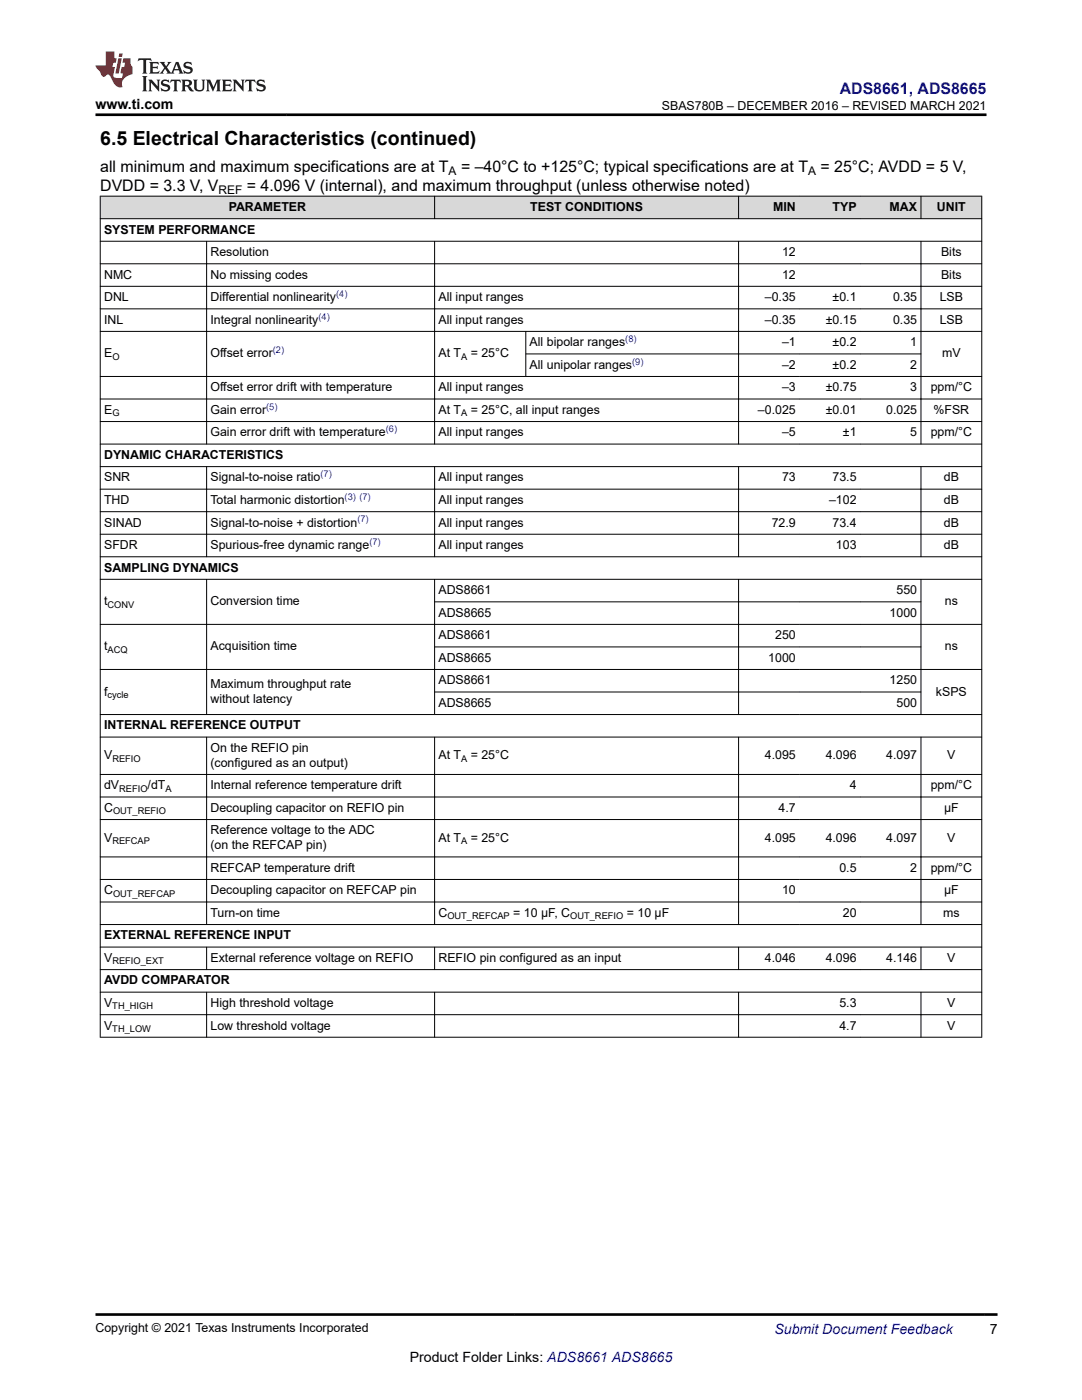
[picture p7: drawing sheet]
<svg xmlns="http://www.w3.org/2000/svg" width="216mm" height="279mm" viewBox="0 0 216 279" stroke-linecap="round" stroke-linejoin="round" font-family="sans-serif">
<defs><g id="words">
<text font-size="3.9" x="20" y="28.8">6.5 Electrical Characteristics (continued)</text>
<text font-size="3.2" fill="#00f" x="167.6" y="18.7">ADS8661, ADS8665</text>
<g font-size="3.2">
<text x="20" y="34.3">all minimum and maximum specifications are at T</text>
<text x="92" y="34.3">= –40°C to +125°C; typical specifications are at T</text>
<text x="163.7" y="34.3">= 25°C; AVDD = 5 V,</text>
<text x="20" y="38.1">DVDD = 3.3 V, V</text>
<text x="49.3" y="38.1">= 4.096 V (internal), and maximum throughput (unless otherwise noted)</text>
</g>
<g font-size="2.8">
<text x="19.1" y="21.8">www.ti.com</text>
<text x="197.5" y="266.1">7</text>
<text x="81.8" y="271.7">Product Folder Links: ADS8661 ADS8665</text>
</g>
<text font-size="2.8" fill="#00f" x="154.5" y="266.2">Submit Document Feedback</text>
<g font-size="2.5">
<text x="132.1" y="21.9">SBAS780B – DECEMBER 2016 – REVISED MARCH 2021</text>
<text x="20.8" y="46.6">SYSTEM PERFORMANCE</text>
<text x="45.6" y="42.1">PARAMETER</text>
<text x="105.8" y="42.1">TEST CONDITIONS</text>
<text x="154.3" y="42.1">MIN</text>
<text x="166.1" y="42.1">TYP</text>
<text x="177.5" y="42.1">MAX</text>
<text x="187" y="42.1">UNIT</text>
<text x="42" y="51.1">Resolution</text>
<text x="156.1" y="51.1">12</text>
<text x="187.8" y="51.1">Bits</text>
<text x="20.8" y="55.6">NMC</text>
<text x="42" y="55.6">No missing codes</text>
<text x="156.1" y="55.6">12</text>
<text x="187.8" y="55.6">Bits</text>
<text x="20.8" y="60.1">DNL</text>
<text x="20.8" y="64.6">INL</text>
<text x="42" y="60.1">Differential nonlinearity</text>
<text x="42" y="64.6">Integral nonlinearity</text>
<text x="87.5" y="60.1">All input ranges</text>
<text x="87.5" y="64.6">All input ranges</text>
<text x="152.6" y="60.1">–0.35</text>
<text x="152.6" y="64.6">–0.35</text>
<text x="164.8" y="64.6">±0.15</text>
<text x="166.1" y="60.1">±0.1</text>
<text x="178.2" y="60.1">0.35</text>
<text x="178.2" y="64.6">0.35</text>
<text x="187.5" y="60.1">LSB</text>
<text x="187.5" y="64.6">LSB</text>
<text x="20.8" y="71.3">E</text>
<text x="42" y="71.3">Offset error</text>
<text x="87.5" y="71.3">At T</text>
<text x="93.9" y="71.3">= 25°C</text>
<text x="105.7" y="69.1">All bipolar ranges</text>
<text x="156.1" y="69.1">–1</text>
<text x="166.1" y="69.1">±0.2</text>
<text x="181.6" y="69.1">1</text>
<text x="188" y="71.3">mV</text>
<text x="105.7" y="73.6">All unipolar ranges</text>
<text x="156.1" y="73.6">–2</text>
<text x="166.1" y="73.6">±0.2</text>
<text x="181.6" y="73.6">2</text>
<text x="20.8" y="82.6">E</text>
<text x="42" y="82.6">Gain error</text>
<text x="42" y="78.1">Offset error drift with temperature</text>
<text x="87.5" y="78.1">All input ranges</text>
<text x="87.5" y="82.6">At T</text>
<text x="93.9" y="82.6">= 25°C, all input ranges</text>
<text x="151.2" y="82.6">–0.025</text>
<text x="156.1" y="78.1">–3</text>
<text x="164.8" y="82.6">±0.01</text>
<text x="164.8" y="78.1">±0.75</text>
<text x="176.8" y="82.6">0.025</text>
<text x="181.6" y="78.1">3</text>
<text x="185.7" y="78.1">ppm/°C</text>
<text x="186.3" y="82.6">%FSR</text>
<text x="42" y="87.1">Gain error drift with temperature</text>
<text x="87.5" y="87.1">All input ranges</text>
<text x="156.1" y="87.1">–5</text>
<text x="168.2" y="87.1">±1</text>
<text x="181.6" y="87.1">5</text>
<text x="185.7" y="87.1">ppm/°C</text>
<text x="20.8" y="91.6">DYNAMIC CHARACTERISTICS</text>
<text x="20.8" y="96.1">SNR</text>
<text x="20.8" y="100.6">THD</text>
<text x="42" y="96.1">Signal-to-noise ratio</text>
<text x="42" y="100.6">Total harmonic distortion</text>
<text x="87.5" y="96.1">All input ranges</text>
<text x="87.5" y="100.6">All input ranges</text>
<text x="156.1" y="96.1">73</text>
<text x="165.4" y="100.6">–102</text>
<text x="166.1" y="96.1">73.5</text>
<text x="188.3" y="96.1">dB</text>
<text x="188.3" y="100.6">dB</text>
<text x="20.8" y="105.1">SINAD</text>
<text x="42" y="105.1">Signal-to-noise + distortion</text>
<text x="87.5" y="105.1">All input ranges</text>
<text x="154" y="105.1">72.9</text>
<text x="166.1" y="105.1">73.4</text>
<text x="188.3" y="105.1">dB</text>
<text x="20.8" y="109.6">SFDR</text>
<text x="42" y="109.6">Spurious-free dynamic range</text>
<text x="87.5" y="109.6">All input ranges</text>
<text x="166.8" y="109.6">103</text>
<text x="188.3" y="109.6">dB</text>
<text x="20.8" y="114.1">SAMPLING DYNAMICS</text>
<text x="87.5" y="118.6">ADS8661</text>
<text x="178.9" y="118.6">550</text>
<text x="20.8" y="120.8">t</text>
<text x="42" y="120.8">Conversion time</text>
<text x="87.5" y="123.1">ADS8665</text>
<text x="177.5" y="123.1">1000</text>
<text x="188.5" y="120.8">ns</text>
<text x="20.8" y="129.8">t</text>
<text x="42" y="129.8">Acquisition time</text>
<text x="87.5" y="127.6">ADS8661</text>
<text x="154.7" y="127.6">250</text>
<text x="188.5" y="129.8">ns</text>
<text x="42" y="137.3">Maximum throughput rate</text>
<text x="87.5" y="132.1">ADS8665</text>
<text x="87.5" y="136.6">ADS8661</text>
<text x="153.3" y="132.1">1000</text>
<text x="177.5" y="136.6">1250</text>
<text x="20.8" y="138.8">f</text>
<text x="42" y="140.3">without latency</text>
<text x="87.5" y="141.1">ADS8665</text>
<text x="178.9" y="141.1">500</text>
<text x="186.7" y="138.8">kSPS</text>
<text x="20.8" y="145.6">INTERNAL REFERENCE OUTPUT</text>
<text x="20.8" y="151.5">V</text>
<text x="42" y="150.1">On the REFIO pin</text>
<text x="42" y="153">(configured as an output)</text>
<text x="87.5" y="151.5">At T</text>
<text x="93.9" y="151.5">= 25°C</text>
<text x="152.6" y="151.5">4.095</text>
<text x="164.8" y="151.5">4.096</text>
<text x="176.8" y="151.5">4.097</text>
<text x="189" y="151.5">V</text>
<text x="20.8" y="157.5">dV</text>
<text x="29.4" y="157.5">/dT</text>
<text x="42" y="157.5">Internal reference temperature drift</text>
<text x="169.6" y="157.5">4</text>
<text x="185.7" y="157.5">ppm/°C</text>
<text x="20.8" y="162">C</text>
<text x="20.8" y="168">V</text>
<text x="42" y="162">Decoupling capacitor on REFIO pin</text>
<text x="42" y="166.5">Reference voltage to the ADC</text>
<text x="87.5" y="168">At T</text>
<text x="93.9" y="168">= 25°C</text>
<text x="152.6" y="168">4.095</text>
<text x="155.4" y="162">4.7</text>
<text x="164.8" y="168">4.096</text>
<text x="176.8" y="168">4.097</text>
<text x="188.4" y="162">µF</text>
<text x="189" y="168">V</text>
<text x="42" y="174">REFCAP temperature drift</text>
<text x="42" y="169.5">(on the REFCAP pin)</text>
<text x="167.5" y="174">0.5</text>
<text x="181.6" y="174">2</text>
<text x="185.7" y="174">ppm/°C</text>
<text x="20.8" y="178.5">C</text>
<text x="42" y="178.5">Decoupling capacitor on REFCAP pin</text>
<text x="156.1" y="178.5">10</text>
<text x="188.4" y="178.5">μF</text>
<text x="42" y="183">Turn-on time</text>
<text x="87.5" y="183">C</text>
<text x="102.4" y="183">= 10 µF, C</text>
<text x="125.1" y="183">= 10 µF</text>
<text x="168.2" y="183">20</text>
<text x="188.2" y="183">ms</text>
<text x="20.8" y="192">V</text>
<text x="20.8" y="187.5">EXTERNAL REFERENCE INPUT</text>
<text x="42" y="192">External reference voltage on REFIO</text>
<text x="87.5" y="192">REFIO pin configured as an input</text>
<text x="152.6" y="192">4.046</text>
<text x="164.8" y="192">4.096</text>
<text x="176.8" y="192">4.146</text>
<text x="189" y="192">V</text>
<text x="20.8" y="196.5">AVDD COMPARATOR</text>
<text x="20.8" y="201">V</text>
<text x="42" y="201">High threshold voltage</text>
<text x="167.5" y="201">5.3</text>
<text x="189" y="201">V</text>
<text x="20.8" y="205.5">V</text>
<text x="42" y="205.5">Low threshold voltage</text>
<text x="167.5" y="205.5">4.7</text>
<text x="189" y="205.5">V</text>
<text x="19.1" y="265.9">Copyright © 2021 Texas Instruments Incorporated</text>
</g>
<g font-size="2.4">
<text x="89.5" y="34.9">A</text>
<text x="161.2" y="34.9">A</text>
<text x="43.6" y="38.7">REF</text>
</g>
<g font-size="1.9" fill="#00f">
<text x="67.1" y="59.3">(4)</text>
<text x="63.5" y="63.8">(4)</text>
<text x="54.4" y="70.5">(2)</text>
<text x="124.8" y="68.3">(8)</text>
<text x="126.1" y="72.8">(9)</text>
<text x="53.1" y="81.8">(5)</text>
<text x="77" y="86.3">(6)</text>
<text x="64" y="95.3">(7)</text>
<text x="68.8" y="99.8">(3) (7)</text>
<text x="71.3" y="104.3">(7)</text>
<text x="73.7" y="108.8">(7)</text>
</g>
<g font-size="1.9">
<text x="22.4" y="71.8">O</text>
<text x="92" y="71.8">A</text>
<text x="22.4" y="83.1">G</text>
<text x="92" y="83.1">A</text>
<text x="21.5" y="121.3">CONV</text>
<text x="21.5" y="130.3">ACQ</text>
<text x="21.5" y="139.3">cycle</text>
<text x="22.4" y="152">REFIO</text>
<text x="92" y="152">A</text>
<text x="23.8" y="158">REFIO</text>
<text x="33" y="158">A</text>
<text x="22.6" y="162.5">OUT_REFIO</text>
<text x="22.4" y="168.5">REFCAP</text>
<text x="92" y="168.5">A</text>
<text x="22.6" y="179">OUT_REFCAP</text>
<text x="89.3" y="183.5">OUT_REFCAP</text>
<text x="113.8" y="183.5">OUT_REFIO</text>
<text x="22.4" y="192.5">REFIO_EXT</text>
<text x="22.4" y="201.5">TH_HIGH</text>
<text x="22.4" y="206">TH_LOW</text>
</g>
</g></defs>
<g fill="#d8d8d8">
<path d="M20 39.1h175.9v4.5h-175.9z" fill-rule="evenodd"/>
<path d="M20.1 39.2h66.6v4.4h-66.6z" fill-rule="evenodd"/>
<path d="M86.8 39.2h60.5v4.4h-60.5z" fill-rule="evenodd"/>
<path d="M147.4 39.2h12.1v4.4h-12.1z" fill-rule="evenodd"/>
<path d="M159.5 39.2h12.1v4.4h-12.1z" fill-rule="evenodd"/>
<path d="M171.6 39.2h12.1v4.4h-12.1z" fill-rule="evenodd"/>
<path d="M183.8 39.2h12v4.4h-12z" fill-rule="evenodd"/>
</g>
<g fill="none" stroke="#000" stroke-width=".2">
<path d="M19.9 39.1h176.1M20 39.1v168M86.7 39.1v4.6M147.4 39.1v4.6M183.8 39.1v4.6M195.9 39.1v168M19.9 43.6h176.1M19.9 48.1h176.1M19.9 52.6h176.1M19.9 57.1h176.1M41.2 48.1v40.6M86.7 48.1v40.6"/>
<path d="M147.4 48.1v40.6M183.8 48.1v40.6M19.9 61.6h176.1M19.9 66.1h176.1M19.9 75.1h176.1M19.9 79.6h176.1M104.9 70.6h78.9M104.9 66.1v9.1M19.9 84.1h176.1M19.9 88.6h176.1M19.9 93.1h176.1M19.9 97.6h176.1"/>
<path d="M41.2 93.1v18.1M86.7 93.1v18.1M147.4 93.1v18.1M183.8 93.1v18.1M19.9 102.1h176.1M19.9 106.6h176.1M19.9 111.1h176.1M19.9 115.6h176.1M41.2 115.6v27.1M86.7 115.6v27.1M147.4 115.6v27.1M183.8 115.6v27.1"/>
<path d="M19.9 124.6h176.1M19.9 133.6h176.1M86.7 120.1h97.1M86.7 129.1h97.1M86.7 138.1h97.1M19.9 142.6h176.1M19.9 147.1h176.1M19.9 154.6h176.1M19.9 159.1h176.1M41.2 147v37.6M86.7 147v37.6M147.4 147v37.6"/>
<path d="M183.8 147v37.6M19.9 163.6h176.1M19.9 171h176.1M19.9 175.5h176.1M19.9 180h176.1M19.9 184.5h176.1M19.9 189h176.1M19.9 193.5h176.1M19.9 198h176.1M41.2 188.9v4.7M41.2 197.9v9.2M86.7 188.9v4.7"/>
<path d="M86.7 197.9v9.2M147.4 188.9v4.7M147.4 197.9v9.2M183.8 188.9v4.7M183.8 197.9v9.2M19.9 202.5h176.1M19.9 207h176.1"/>
</g>
<path d="M27.7 11.6l-.2 .6 .5-.2h.6v.1v2.2l-.2 .4h1l-.2-.4v-2.2v-.1h.5l.5 .2-.1-.6zM29.8 12.4l.2 .3v1.6l-.2 .4h1.9l.1-.6a1.08 1.08 0 0 1-1.3 .2v-.7h.6l.4 .2v-.7l-.4 .2h-.6v-.5l.2-.2a1 1 0 0 1 1 .3l-.1-.5zM31.8 12.4l1 1.1-1 1.2h.9l-.2-.2 .4-.8 .5 .8-.2 .2h1.6l-.2-.2 .1-.5h1l.1 .5-.1 .2h.9l-.2-.4-.8-1.9h-.5l-1 2.1-.8-1.1 .9-1h-.8l.2 .2-.5 .6-.3-.6 .1-.2zM35.2 12.8l.4 1h-.8zM36.8 12.5a.65 .65 0 0 0-.2 .7 .65 .65 0 0 0 .6 .5l.7 .1 .1 .3a.79 .79 0 0 1-.7 .4 .79 .79 0 0 1-.7-.5l.1 .7 .2-.1a.93 .93 0 0 0 1.1 0 .93 .93 0 0 0 .4-.9 1.46 1.46 0 0 0-1.2-.6l-.1-.3a1.09 1.09 0 0 1 1.2 .2l-.2-.6-.1 .1-.6-.2zM28.4 15.2l.2 .4v2.2l-.2 .4h1l-.2-.4v-2.2l.2-.4zM29.6 15.9l.2 .4v1.5l-.2 .4h.8l-.3-.4v-1.3l1.7 1.8v-2l.2-.4h-.8l.2 .2 .1 1.1-1.2-1.3zM32.3 16a.65 .65 0 0 0-.2 .8 .65 .65 0 0 0 .7 .4l.6 .2 .1 .2a.79 .79 0 0 1-.7 .4 .79 .79 0 0 1-.7-.5l.1 .7 .2-.1a.93 .93 0 0 0 1.1 .1 .93 .93 0 0 0 .4-1 1.46 1.46 0 0 0-1.2-.5l-.1-.4a1.09 1.09 0 0 1 1.2 .2l-.2-.6-.1 .1-.6-.1zM34.1 15.9l-.1 .6a.63 .63 0 0 1 .7-.3l.1 1.6-.3 .4h1l-.2-.4v-1.6a.66 .66 0 0 1 .8 .3l-.1-.6zM36.2 15.9l.2 .4v1.5l-.2 .4h.9l-.2-.2v-.7h.5l.1 .2a.79 .79 0 0 0 1.2 .6l-1-.9a.61 .61 0 0 0 .6-.6 .61 .61 0 0 0-.5-.7zM36.9 16.2h.2a.47 .47 0 0 1 .5 .1 .47 .47 0 0 1 .1 .5l-.2 .1-.6 .1zM38.5 15.9l.2 .2a2.27 2.27 0 0 0 .4 2 1.04 1.04 0 0 0 1.7-.7v-1.3l.2-.2h-.8l.2 .4v1.1a.6 .6 0 0 1-.6 .6 .6 .6 0 0 1-.6-.6v-1.1l.3-.4zM41.1 15.9l.2 .4v1.5l-.2 .4h.7l-.2-.4v-1.4l.9 1.9 .8-1.9v1.4l-.2 .4h1l-.3-.4v-1.5l.3-.4h-.8l-.7 1.5-.7-1.5zM44.3 15.9l.2 .4v1.5l-.2 .4h1.9l.1-.6a1.09 1.09 0 0 1-1.3 .2v-.7h.6l.4 .2v-.6l-.4 .2h-.6v-.6l.2-.1a1.01 1.01 0 0 1 1 .3l-.1-.6zM46.4 15.9l.3 .4v1.5l-.3 .4h.8l-.2-.4v-1.3l1.6 1.8v-2l.2-.4h-.7l.2 .2v1.1l-1.2-1.3zM49 15.9l-.1 .6a.63 .63 0 0 1 .8-.3v1.6l-.3 .4h1l-.2-.4v-1.6a.66 .66 0 0 1 .8 .3l-.1-.6zM51.4 16a.65 .65 0 0 0-.2 .8 .65 .65 0 0 0 .6 .4l.6 .2 .2 .2a.79 .79 0 0 1-.8 .4 .79 .79 0 0 1-.6-.5l.1 .7 .2-.1a.93 .93 0 0 0 1 .1 .93 .93 0 0 0 .5-1 1.46 1.46 0 0 0-1.3-.5l-.1-.4a1.09 1.09 0 0 1 1.3 .2l-.2-.6-.2 .1-.5-.1z" fill="#231f20"/>
<path d="M21.1 10.3v2.7h-2v.4l.9 1a.95 .95 0 0 0 .9 .9 .59 .59 0 0 1 .6-.4 .59 .59 0 0 1 .5 .3l.4 .8a1.59 1.59 0 0 0 2.1 1.4 1.61 1.61 0 0 1 1-2.3l1-.3-.1-1.5a1.59 1.59 0 0 1-.4-1.7h-1.4l-.2 .9h.5l-.1 .9h-.5l-.2 .9v.3l.4 .1-.2 .9h-.6a.73 .73 0 0 1-1.1-.7l.3-1.5h-.5l.2-.9h.5l.2-.9h-.5v-1.3zM23.6 11.6l-.6 3.1h.7l.6-3.1zM23.8 10.7l-.1 .6h.7l.1-.6z" fill="#ed1c24"/>
<path d="M19.1 22.9h177.8M19 262.3h180" fill="none" stroke="#000" stroke-width=".53"/>
<use href="#words"/>
</svg>
